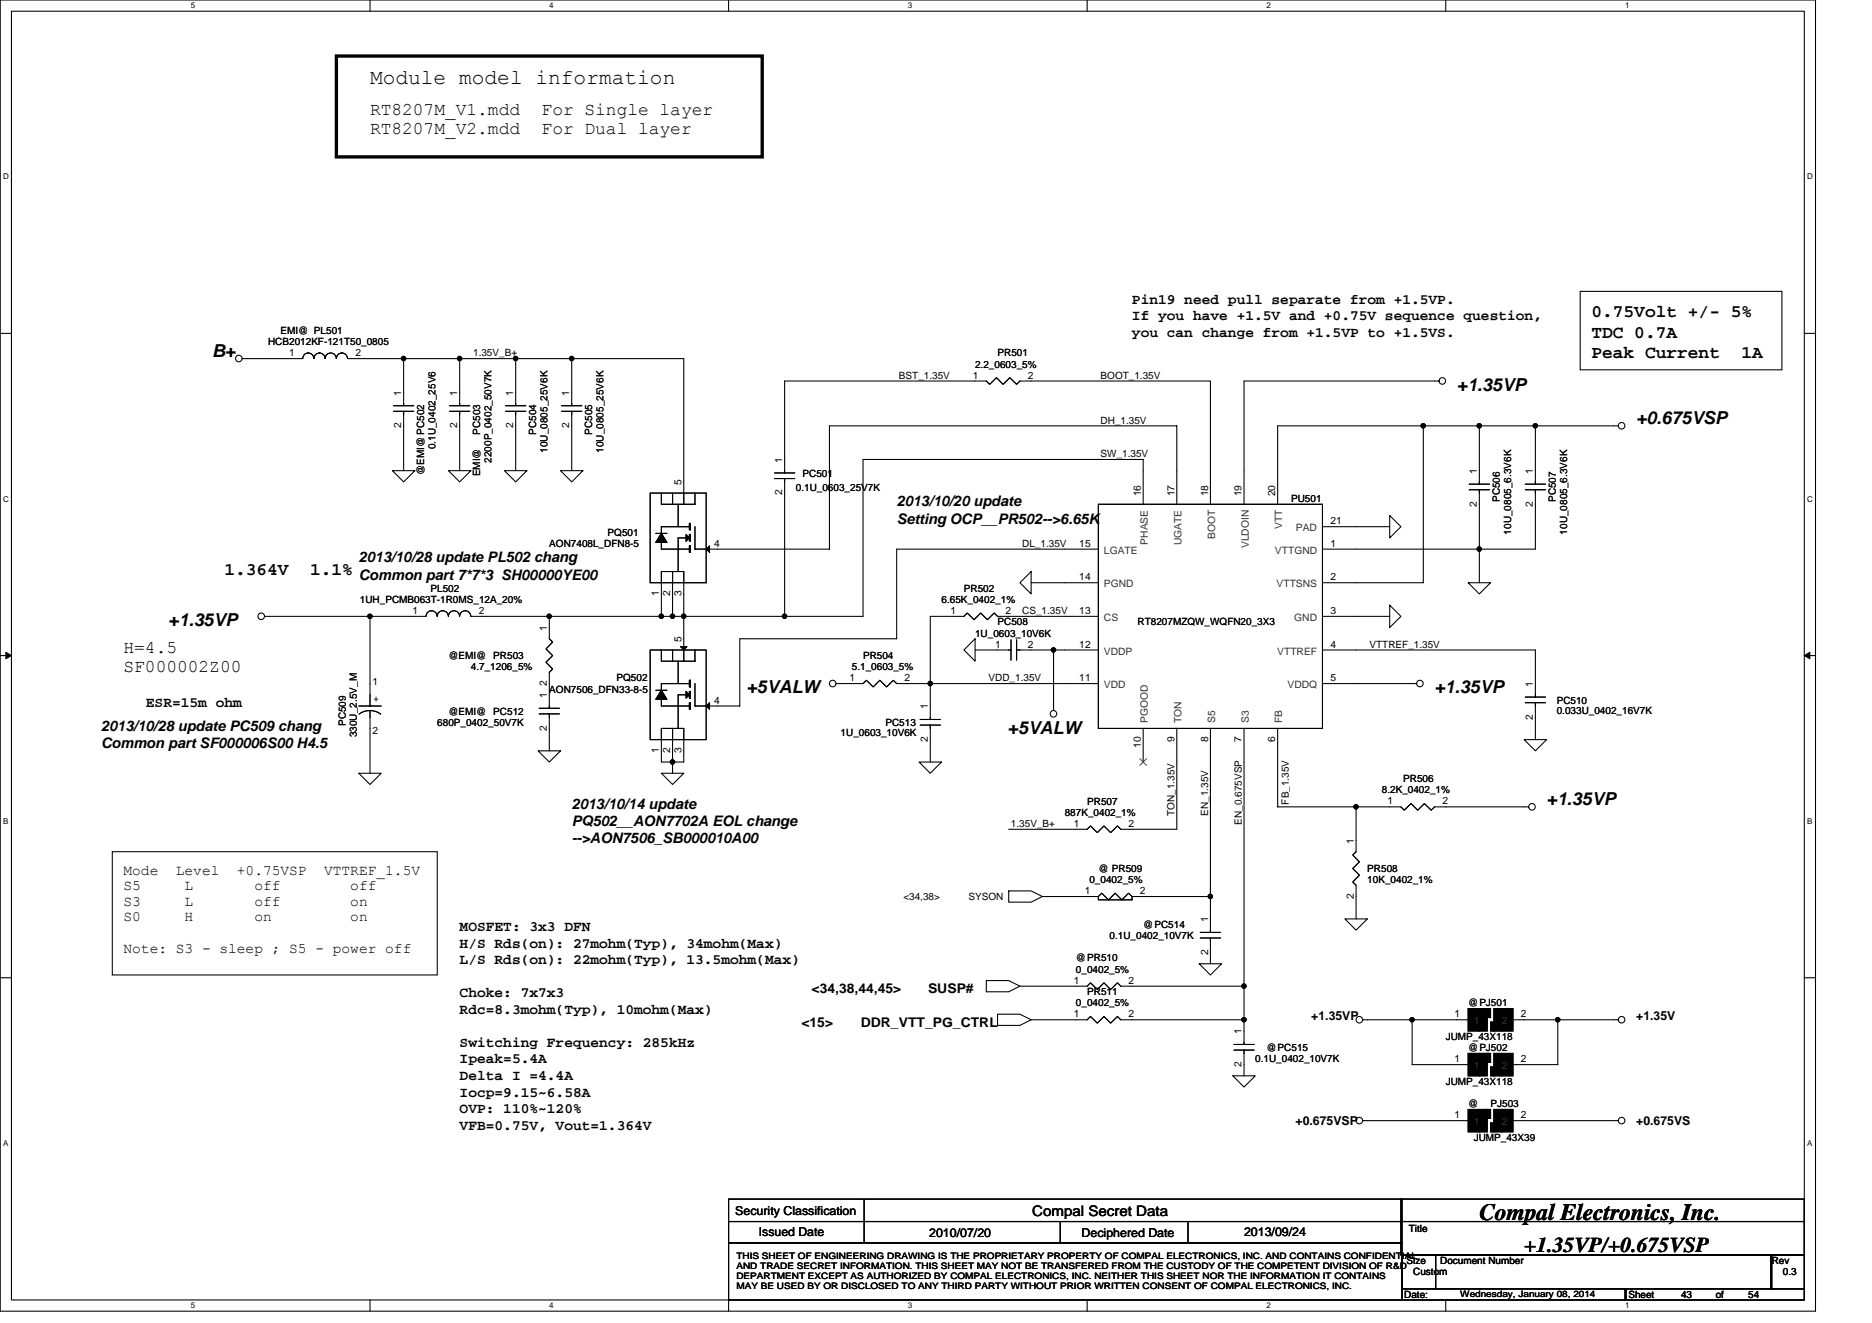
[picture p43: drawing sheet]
<svg xmlns="http://www.w3.org/2000/svg" width="297mm" height="210mm" viewBox="0 0 297 210" stroke-linecap="round" stroke-linejoin="round" font-family="sans-serif">
<defs><g id="words">
<text font-size="3.7" x="234.7" y="193.6">Compal Electronics, Inc.</text>
<g font-size="3.4">
<text x="58.7" y="13.4">Module model information</text>
<text x="241.8" y="198.6">+1.35VP/+0.675VSP</text>
</g>
<g font-size="2.8">
<text x="58.7" y="18.3">RT8207M_V1.mdd</text>
<text x="58.7" y="21.3">RT8207M_V2.mdd</text>
<text x="85.9" y="18.3">For Single layer</text>
<text x="85.9" y="21.3">For Dual layer</text>
<text x="252.5" y="50.4">0.75Volt +/- 5%</text>
<text x="252.5" y="53.6">TDC 0.7A</text>
<text x="33.7" y="56.7">B+</text>
<text x="252.5" y="56.7">Peak Current</text>
<text x="276.3" y="56.7">1A</text>
<text x="231.2" y="62">+1.35VP</text>
<text x="259.6" y="67.3">+0.675VSP</text>
<text x="35.6" y="91.3">1.364V</text>
<text x="49.2" y="91.3">1.1%</text>
<text x="26.7" y="99.3">+1.35VP</text>
<text x="19.6" y="103.6">H=4.5</text>
<text x="19.6" y="106.7">SF000002Z00</text>
<text x="118.4" y="110">+5VALW</text>
<text x="227.6" y="110">+1.35VP</text>
<text x="159.9" y="116.4">+5VALW</text>
<text x="245.4" y="127.8">+1.35VP</text>
</g>
<g font-size="2.3">
<text x="179.6" y="48.2">Pin19 need pull separate from +1.5VP.</text>
<text x="179.6" y="50.8">If you have +1.5V and +0.75V sequence question,</text>
<text x="179.6" y="53.4">you can change from +1.5VP to +1.5VS.</text>
<text x="142.3" y="80.3">2013/10/20 update</text>
<text x="142.3" y="83.1">Setting OCP__PR502--&gt;6.65K</text>
<text x="56.9" y="89.2">2013/10/28 update PL502 chang</text>
<text x="56.9" y="92">Common part 7*7*3 SH00000YE00</text>
<text x="23.2" y="112.2">ESR=15m ohm</text>
<text x="16" y="115.9">2013/10/28 update PC509 chang</text>
<text x="16" y="118.6">Common part SF000006S00 H4.5</text>
<text x="90.7" y="128.4">2013/10/14 update</text>
<text x="90.7" y="131.1">PQ502__AON7702A EOL change</text>
<text x="90.7" y="133.8">--&gt;AON7506_SB000010A00</text>
<text x="19.6" y="138.7">Mode</text>
<text x="19.6" y="141.2">S5</text>
<text x="19.6" y="143.7">S3</text>
<text x="27.9" y="138.7">Level</text>
<text x="29.3" y="141.2">L</text>
<text x="29.3" y="143.7">L</text>
<text x="37.6" y="138.7">+0.75VSP</text>
<text x="40.4" y="141.2">off</text>
<text x="40.4" y="143.7">off</text>
<text x="51.4" y="138.7">VTTREF_1.5V</text>
<text x="55.6" y="141.2">off</text>
<text x="55.6" y="143.7">on</text>
<text x="19.6" y="146.2">S0</text>
<text x="29.3" y="146.2">H</text>
<text x="40.4" y="146.2">on</text>
<text x="55.6" y="146.2">on</text>
<text x="72.9" y="147.7">MOSFET: 3x3 DFN</text>
<text x="19.6" y="151.1">Note: S3 - sleep ; S5 - power off</text>
<text x="72.9" y="150.3">H/S Rds(on): 27mohm(Typ), 34mohm(Max)</text>
<text x="72.9" y="153">L/S Rds(on): 22mohm(Typ), 13.5mohm(Max)</text>
<text x="72.9" y="158.2">Choke: 7x7x3</text>
<text x="72.9" y="160.8">Rdc=8.3mohm(Typ), 10mohm(Max)</text>
<text x="72.9" y="166.1">Switching Frequency: 285kHz</text>
<text x="72.9" y="168.7">Ipeak=5.4A</text>
<text x="72.9" y="171.3">Delta I =4.4A</text>
<text x="72.9" y="174">Iocp=9.15~6.58A</text>
<text x="72.9" y="176.6">OVP: 110%~120%</text>
<text x="72.9" y="179.2">VFB=0.75V, Vout=1.364V</text>
<text x="163.8" y="192.8">Compal Secret Data</text>
</g>
<g font-size="2.1">
<text x="128.8" y="157.5">&lt;34,38,44,45&gt;</text>
<text x="147.3" y="157.5">SUSP#</text>
<text x="127.2" y="162.9">&lt;15&gt;</text>
<text x="136.6" y="162.9">DDR_VTT_PG_CTRL</text>
</g>
<g font-size="1.9">
<text x="208.1" y="161.8">+1.35VP</text>
<text x="259.6" y="161.8">+1.35V</text>
<text x="205.6" y="178.6">+0.675VSP</text>
<text x="259.6" y="178.6">+0.675VS</text>
<text x="116.7" y="192.7">Security Classification</text>
<text x="120.4" y="196.1">Issued Date</text>
<text x="147.4" y="196.3">2010/07/20</text>
<text x="171.6" y="196.3">Deciphered Date</text>
<text x="197.4" y="196.1">2013/09/24</text>
</g>
<g font-size="1.6">
<text x="44.5" y="53">EMI@ PL501</text>
<text x="42.5" y="54.8">HCB2012KF-121T50_0805</text>
<text x="45.9" y="56.5">1</text>
<text x="56.4" y="56.5">2</text>
<text x="75.1" y="56.5">1.35V_B+</text>
<text x="154.7" y="58.3">2.2_0603_5%</text>
<text x="158.3" y="56.5">PR501</text>
<text x="63.7" y="62.8" transform="rotate(-90 63.7 62.8)">1</text>
<text x="72.6" y="62.8" transform="rotate(-90 72.6 62.8)">1</text>
<text x="81.4" y="62.8" transform="rotate(-90 81.4 62.8)">1</text>
<text x="90.3" y="62.8" transform="rotate(-90 90.3 62.8)">1</text>
<text x="142.6" y="60.1">BST_1.35V</text>
<text x="154.4" y="60.1">1</text>
<text x="163.1" y="60.1">2</text>
<text x="174.6" y="60.1">BOOT_1.35V</text>
<text x="63.7" y="67.9" transform="rotate(-90 63.7 67.9)">2</text>
<text x="69.1" y="71.3" transform="rotate(-90 69.1 71.3)">0.1U_0402_25V6</text>
<text x="72.6" y="67.9" transform="rotate(-90 72.6 67.9)">2</text>
<text x="76.2" y="69" transform="rotate(-90 76.2 69)">PC503</text>
<text x="81.4" y="67.9" transform="rotate(-90 81.4 67.9)">2</text>
<text x="85.1" y="69" transform="rotate(-90 85.1 69)">PC504</text>
<text x="86.9" y="71.8" transform="rotate(-90 86.9 71.8)">10U_0805_25V6K</text>
<text x="90.3" y="67.9" transform="rotate(-90 90.3 67.9)">2</text>
<text x="94" y="69" transform="rotate(-90 94 69)">PC505</text>
<text x="95.8" y="71.8" transform="rotate(-90 95.8 71.8)">10U_0805_25V6K</text>
<text x="174.6" y="67.2">DH_1.35V</text>
<text x="67.3" y="75.4" transform="rotate(-90 67.3 75.4)">@EMI@ PC502</text>
<text x="76.2" y="75.6" transform="rotate(-90 76.2 75.6)">EMI@</text>
<text x="78" y="73.4" transform="rotate(-90 78 73.4)">2200P_0402_50V7K</text>
<text x="108.1" y="77" transform="rotate(-90 108.1 77)">5</text>
<text x="124.1" y="73.4" transform="rotate(-90 124.1 73.4)">1</text>
<text x="126.3" y="77.9">0.1U_0603_25V7K</text>
<text x="127.3" y="75.7">PC501</text>
<text x="174.6" y="72.5">SW_1.35V</text>
<text x="234.4" y="75.2" transform="rotate(-90 234.4 75.2)">1</text>
<text x="243.2" y="75.2" transform="rotate(-90 243.2 75.2)">1</text>
<text x="124.1" y="78.6" transform="rotate(-90 124.1 78.6)">2</text>
<text x="181" y="78.8" transform="rotate(-90 181 78.8)">16</text>
<text x="186.3" y="78.8" transform="rotate(-90 186.3 78.8)">17</text>
<text x="191.7" y="78.8" transform="rotate(-90 191.7 78.8)">18</text>
<text x="197" y="78.8" transform="rotate(-90 197 78.8)">19</text>
<text x="202.4" y="78.8" transform="rotate(-90 202.4 78.8)">20</text>
<text x="204.9" y="79.7">PU501</text>
<text x="211.1" y="83.2">21</text>
<text x="234.4" y="80.4" transform="rotate(-90 234.4 80.4)">2</text>
<text x="238" y="79.7" transform="rotate(-90 238 79.7)">PC506</text>
<text x="243.2" y="80.4" transform="rotate(-90 243.2 80.4)">2</text>
<text x="246.9" y="79.7" transform="rotate(-90 246.9 79.7)">PC507</text>
<text x="87.2" y="86.8">AON7408L_DFN8-5</text>
<text x="96.4" y="85">PQ501</text>
<text x="113.3" y="86.7">4</text>
<text x="162.2" y="86.8">DL_1.35V</text>
<text x="171.3" y="86.7">15</text>
<text x="211.1" y="86.7">1</text>
<text x="239.8" y="84.8" transform="rotate(-90 239.8 84.8)">10U_0805_6.3V6K</text>
<text x="248.7" y="84.8" transform="rotate(-90 248.7 84.8)">10U_0805_6.3V6K</text>
<text x="57.1" y="95.7">1UH_PCMB063T-1R0MS_12A_20%</text>
<text x="68.3" y="93.9">PL502</text>
<text x="104.6" y="94.6" transform="rotate(-90 104.6 94.6)">1</text>
<text x="106.3" y="94.6" transform="rotate(-90 106.3 94.6)">2</text>
<text x="108.1" y="94.6" transform="rotate(-90 108.1 94.6)">3</text>
<text x="149.4" y="95.7">6.65K_0402_1%</text>
<text x="152.9" y="93.9">PR502</text>
<text x="171.3" y="92.1">14</text>
<text x="211.1" y="92.1">2</text>
<text x="65.5" y="97.4">1</text>
<text x="76" y="97.4">2</text>
<text x="86.8" y="100.1" transform="rotate(-90 86.8 100.1)">1</text>
<text x="108.1" y="101.9" transform="rotate(-90 108.1 101.9)">5</text>
<text x="150.8" y="97.4">1</text>
<text x="154.7" y="101">1U_0603_10V6K</text>
<text x="158.3" y="99.2">PC508</text>
<text x="159.5" y="97.4">2</text>
<text x="162.2" y="97.4">CS_1.35V</text>
<text x="171.3" y="97.4">13</text>
<text x="180.5" y="99.2">RT8207MZQW_WQFN20_3X3</text>
<text x="211.1" y="97.4">3</text>
<text x="71.2" y="104.5">@EMI@ PR503</text>
<text x="74.7" y="106.3">4.7_1206_5%</text>
<text x="135.2" y="106.3">5.1_0603_5%</text>
<text x="136.9" y="104.5">PR504</text>
<text x="157.9" y="102.7">1</text>
<text x="163.1" y="102.7">2</text>
<text x="171.3" y="102.7">12</text>
<text x="211.1" y="102.7">4</text>
<text x="217.3" y="102.8">VTTREF_1.35V</text>
<text x="59.1" y="108.6">1</text>
<text x="59.2" y="111.3">+</text>
<text x="71.2" y="113.4">@EMI@ PC512</text>
<text x="86.8" y="110.8" transform="rotate(-90 86.8 110.8)">1</text>
<text x="86.8" y="108.8" transform="rotate(-90 86.8 108.8)">2</text>
<text x="87.2" y="109.9">AON7506_DFN33-8-5</text>
<text x="97.8" y="108.1">PQ502</text>
<text x="113.3" y="111.6">4</text>
<text x="134.8" y="108.1">1</text>
<text x="143.5" y="108.1">2</text>
<text x="147.2" y="112.5" transform="rotate(-90 147.2 112.5)">1</text>
<text x="156.9" y="108.1">VDD_1.35V</text>
<text x="171.3" y="108.1">11</text>
<text x="211.1" y="108.1">5</text>
<text x="243.2" y="109" transform="rotate(-90 243.2 109)">1</text>
<text x="247" y="111.7">PC510</text>
<text x="247" y="113.3">0.033U_0402_16V7K</text>
<text x="54.9" y="115.2" transform="rotate(-90 54.9 115.2)">PC509</text>
<text x="56.6" y="117" transform="rotate(-90 56.6 117)">330U_2.5V_M</text>
<text x="59.1" y="116.5">2</text>
<text x="69.4" y="115.2">680P_0402_50V7K</text>
<text x="86.8" y="116" transform="rotate(-90 86.8 116)">2</text>
<text x="104.6" y="119.5" transform="rotate(-90 104.6 119.5)">1</text>
<text x="106.3" y="119.5" transform="rotate(-90 106.3 119.5)">2</text>
<text x="108.1" y="119.5" transform="rotate(-90 108.1 119.5)">3</text>
<text x="133.4" y="116.8">1U_0603_10V6K</text>
<text x="140.5" y="115.2">PC513</text>
<text x="147.2" y="117.7" transform="rotate(-90 147.2 117.7)">2</text>
<text x="181" y="118.6" transform="rotate(-90 181 118.6)">10</text>
<text x="186.3" y="117.7" transform="rotate(-90 186.3 117.7)">9</text>
<text x="191.7" y="117.7" transform="rotate(-90 191.7 117.7)">8</text>
<text x="197" y="117.7" transform="rotate(-90 197 117.7)">7</text>
<text x="202.4" y="117.7" transform="rotate(-90 202.4 117.7)">6</text>
<text x="243.2" y="114.2" transform="rotate(-90 243.2 114.2)">2</text>
<text x="219.3" y="125.9">8.2K_0402_1%</text>
<text x="222.6" y="124.1">PR506</text>
<text x="160.4" y="131.2">1.35V_B+</text>
<text x="168.9" y="129.4">887K_0402_1%</text>
<text x="170.4" y="131.2">1</text>
<text x="172.5" y="127.7">PR507</text>
<text x="179.1" y="131.2">2</text>
<text x="186.4" y="129.4" transform="rotate(-90 186.4 129.4)">TON_1.35V</text>
<text x="191.7" y="129.4" transform="rotate(-90 191.7 129.4)">EN_1.35V</text>
<text x="197" y="130.9" transform="rotate(-90 197 130.9)">EN_0.675VSP</text>
<text x="204.5" y="127.7" transform="rotate(-90 204.5 127.7)">FB_1.35V</text>
<text x="220.2" y="127.6">1</text>
<text x="228.9" y="127.6">2</text>
<text x="214.8" y="133.9" transform="rotate(-90 214.8 133.9)">1</text>
<text x="143.3" y="142.8">&lt;34,38&gt;</text>
<text x="153.7" y="142.8">SYSON</text>
<text x="172.1" y="141.9">1</text>
<text x="172.9" y="140.1">0_0402_5%</text>
<text x="174.3" y="138.3">@ PR509</text>
<text x="180.9" y="141.9">2</text>
<text x="214.8" y="142.6" transform="rotate(-90 214.8 142.6)">2</text>
<text x="217" y="138.3">PR508</text>
<text x="217" y="140.1">10K_0402_1%</text>
<text x="176.1" y="149">0.1U_0402_10V7K</text>
<text x="181.4" y="147.2">@PC514</text>
<text x="191.7" y="146.3" transform="rotate(-90 191.7 146.3)">1</text>
<text x="170.7" y="154.3">0_0402_5%</text>
<text x="170.7" y="152.5">@PR510</text>
<text x="191.7" y="151.5" transform="rotate(-90 191.7 151.5)">2</text>
<text x="170.4" y="161.4">1</text>
<text x="170.4" y="156.1">1</text>
<text x="170.7" y="159.7">0_0402_5%</text>
<text x="172.5" y="157.9">PR511</text>
<text x="179.1" y="161.4">2</text>
<text x="179.1" y="156.1">2</text>
<text x="230.8" y="161.4">1</text>
<text x="233" y="159.7">@PJ501</text>
<text x="241.3" y="161.4">2</text>
<text x="197" y="164.1" transform="rotate(-90 197 164.1)">1</text>
<text x="201" y="166.8">@PC515</text>
<text x="229.4" y="165">JUMP_43X118</text>
<text x="233" y="166.8">@PJ502</text>
<text x="197" y="169.3" transform="rotate(-90 197 169.3)">2</text>
<text x="199.2" y="168.6">0.1U_0402_10V7K</text>
<text x="229.4" y="172.1">JUMP_43X118</text>
<text x="230.8" y="168.5">1</text>
<text x="241.3" y="168.5">2</text>
<text x="230.8" y="177.4">1</text>
<text x="233" y="175.7">@</text>
<text x="236.5" y="175.7">PJ503</text>
<text x="241.3" y="177.4">2</text>
<text x="233.8" y="181">JUMP_43X39</text>
<text x="223.5" y="195.4">Title</text>
<text x="223.2" y="200.6">Size</text>
<text x="224.2" y="202.3">Custom</text>
<text x="228.5" y="200.6">Document Number</text>
<text x="281.1" y="200.6">Rev</text>
<text x="282.9" y="202.3">0.3</text>
<text x="222.8" y="205.9">Date:</text>
<text x="258.4" y="205.9">Sheet</text>
<text x="266.7" y="205.9">43</text>
<text x="272.2" y="205.9">of</text>
<text x="277.4" y="205.9">54</text>
</g>
<g font-size="1.6" fill="#333">
<text x="203.5" y="84" transform="rotate(-90 203.5 84)">VTT</text>
<text x="175.2" y="87.8">LGATE</text>
<text x="182.1" y="86.4" transform="rotate(-90 182.1 86.4)">PHASE</text>
<text x="187.5" y="86.5" transform="rotate(-90 187.5 86.5)">UGATE</text>
<text x="192.8" y="85.5" transform="rotate(-90 192.8 85.5)">BOOT</text>
<text x="198.1" y="87" transform="rotate(-90 198.1 87)">VLDOIN</text>
<text x="202.3" y="87.8">VTTGND</text>
<text x="205.6" y="84.3">PAD</text>
<text x="175.2" y="93.2">PGND</text>
<text x="202.6" y="93.2">VTTSNS</text>
<text x="175.2" y="98.5">CS</text>
<text x="205.4" y="98.5">GND</text>
<text x="175.2" y="103.8">VDDP</text>
<text x="202.7" y="103.8">VTTREF</text>
<text x="175.2" y="109.2">VDD</text>
<text x="204.3" y="109.2">VDDQ</text>
<text x="182.1" y="114.7" transform="rotate(-90 182.1 114.7)">PGOOD</text>
<text x="187.5" y="114.7" transform="rotate(-90 187.5 114.7)">TON</text>
<text x="192.8" y="114.7" transform="rotate(-90 192.8 114.7)">S5</text>
<text x="198.1" y="114.7" transform="rotate(-90 198.1 114.7)">S3</text>
<text x="203.5" y="114.7" transform="rotate(-90 203.5 114.7)">FB</text>
<text x="233.8" y="162.5">1</text>
<text x="238.3" y="162.5">2</text>
<text x="233.8" y="169.6">1</text>
<text x="238.3" y="169.6">2</text>
<text x="233.8" y="178.5">1</text>
<text x="238.3" y="178.5">2</text>
</g>
<g font-size="1.4">
<text x="116.9" y="199.7">THIS SHEET OF ENGINEERING DRAWING IS THE PROPRIETARY PROPERTY OF COMPAL ELECTRONICS, INC. AND CONTAINS CONFIDENTIAL</text>
<text x="116.9" y="201.3">AND TRADE SECRET INFORMATION. THIS SHEET MAY NOT BE TRANSFERED FROM THE CUSTODY OF THE COMPETENT DIVISION OF R&amp;D</text>
<text x="116.9" y="202.9">DEPARTMENT EXCEPT AS AUTHORIZED BY COMPAL ELECTRONICS, INC. NEITHER THIS SHEET NOR THE INFORMATION IT CONTAINS</text>
<text x="116.9" y="204.6">MAY BE USED BY OR DISCLOSED TO ANY THIRD PARTY WITHOUT PRIOR WRITTEN CONSENT OF COMPAL ELECTRONICS, INC.</text>
<text x="231.7" y="205.7">Wednesday, January 08, 2014</text>
</g>
<g font-size="1.3">
<text x="30.3" y="1.3">5</text>
<text x="87.2" y="1.3">4</text>
<text x="144.1" y="1.3">3</text>
<text x="201" y="1.3">2</text>
<text x="257.8" y="1.3">1</text>
<text x=".5" y="28.5">D</text>
<text x="286.7" y="28.5">D</text>
<text x=".5" y="79.6">C</text>
<text x="286.7" y="79.6">C</text>
<text x=".5" y="130.7">B</text>
<text x="286.7" y="130.7">B</text>
<text x=".5" y="181.8">A</text>
<text x="286.7" y="181.8">A</text>
<text x="30.3" y="207.6">5</text>
<text x="87.2" y="207.6">4</text>
<text x="144.1" y="207.6">3</text>
<text x="201" y="207.6">2</text>
<text x="257.8" y="207.6">1</text>
</g>
</g></defs>
<path d="M0 0h288.1v208h-288.1zM1.8 1.8h284.5v204.4h-284.5z" fill="none" stroke="#000" stroke-width=".17"/>
<g fill="#fff">
<path d="M30.3 .2h.7v1.4h-.7z"/>
<path d="M30.3 206.4h.7v1.5h-.7z"/>
</g>
<path d="M58.7 0v1.8M58.7 206.2v1.8" fill="none" stroke="#000" stroke-width=".17"/>
<g fill="#fff">
<path d="M87.2 .2h.7v1.4h-.7z"/>
<path d="M87.2 206.4h.7v1.5h-.7z"/>
</g>
<path d="M115.6 0v1.8M115.6 206.2v1.8" fill="none" stroke="#000" stroke-width=".17"/>
<g fill="#fff">
<path d="M144.1 .2h.7v1.4h-.7z"/>
<path d="M144.1 206.4h.7v1.5h-.7z"/>
</g>
<path d="M172.5 0v1.8M172.5 206.2v1.8" fill="none" stroke="#000" stroke-width=".17"/>
<g fill="#fff">
<path d="M201 .2h.7v1.4h-.7z"/>
<path d="M201 206.4h.7v1.5h-.7z"/>
</g>
<path d="M229.4 0v1.8M229.4 206.2v1.8" fill="none" stroke="#000" stroke-width=".17"/>
<g fill="#fff">
<path d="M257.8 .2h.7v1.4h-.7z"/>
<path d="M257.8 206.4h.7v1.5h-.7z"/>
<path d="M.5 27.3h.9v1.4h-.9z"/>
<path d="M286.7 27.3h1v1.4h-1z"/>
<path d="M.5 78.4h.9v1.5h-.9z"/>
<path d="M286.7 78.4h1v1.5h-1z"/>
</g>
<path d="M0 52.9h1.8M286.3 52.9h1.8" fill="none" stroke="#000" stroke-width=".17"/>
<g fill="#fff">
<path d="M.5 129.6h.8v1.4h-.8z"/>
<path d="M286.7 129.6h.9v1.4h-.9z"/>
</g>
<path d="M0 104h1.8M286.3 104h1.8" fill="none" stroke="#000" stroke-width=".17"/>
<path d="M.9 103.5l.9 .5-.9 .5zM286.3 104l.9-.5v1z" fill="#000" stroke="#000" stroke-width=".16"/>
<g fill="#fff">
<path d="M.5 180.7h.8v1.4h-.8z"/>
<path d="M286.7 180.7h.9v1.4h-.9z"/>
</g>
<g fill="none" stroke="#000" stroke-width=".17">
<path d="M49.8 56.9a.88 .88 0 0 0-.9-.9 .88 .88 0 0 0-.9 .9h-9.6M49.8 56.9a.88 .88 0 0 1 .9-.9 .88 .88 0 0 1 .9 .9M51.6 56.9a.88 .88 0 0 1 .9-.9 .88 .88 0 0 1 .9 .9M53.4 56.9a.88 .88 0 0 1 .9-.9 .88 .88 0 0 1 .8 .9h26.7M64 56.9v7.5M72.9 56.9v7.5M81.8 56.9h8.9v7.5M81.8 56.9v7.5M90.7 56.9h17.8v23.1M250.7 46.2h32v12.5h-32zM62.3 74.7h3.5l-1.8 1.8zM62.4 65.3h3.3"/>
<path d="M62.4 64.4h3.3M64 65.3v9.4M71.2 74.7h3.5l-1.8 1.8zM71.3 65.3h3.2M71.3 64.4h3.2M72.9 65.3v9.4M80 74.7h3.6l-1.8 1.8zM80.2 65.3h3.2M80.2 64.4h3.2M81.8 65.3v9.4M88.9 74.7h3.6l-1.8 1.8zM89.1 65.3h3.2"/>
<path d="M89.1 64.4h3.2M90.7 65.3v9.4M103.2 78.2h8.9v14.3h-8.9zM104.9 78.2v1.8h5.4v-1.8M106.7 78.2v1.8M122.9 75.9h3.2M122.9 75h3.2M124.5 75v-14.5h32l.5 .5 1.1-1.1 1.1 1.1 1-1.1 1.1 1.1 .5-.5h30.3v19.5M124.5 75.9v21.9M225.8 67.6v24.9h-16M228.3 60.5h-30.9v19.5M233.1 77.7h3.2"/>
<path d="M233.1 76.8h3.2M234.7 67.6h8.9v9.2M234.7 67.6h-32v12.4M234.7 67.6v9.2M234.7 77.7v14.8M242 77.7h3.2M242 76.8h3.2M243.6 77.7v9.4h-33.8M243.6 67.6h13.2M42 97.8h16.7v14.2M69.4 97.8a.88 .88 0 0 0-.9-.9 .88 .88 0 0 0-.9 .9h-8.9M69.4 97.8a.88 .88 0 0 1 .9-.9 .88 .88 0 0 1 .8 .9"/>
<path d="M71.2 97.8a.88 .88 0 0 1 .8-.9 .88 .88 0 0 1 .9 .9M87.2 97.8v3.5l.5 .6-1.1 1.1 1.1 1-1.1 1.1 1.1 1.1-.5 .5v5.7M104.1 84.6h1.7M104.9 86.1v1h4.5M104.9 97.8v-7.1h3.6v14.2M106.7 90.7v7.1M107.6 80v3.6M108.9 85.3h-1.3v5.4M109.4 87.7v-1.1h.2v1.1M109.4 83.6h-4.5v1M109.4 84.1v-1.1h.2v1.1M109.4 85.9v-1.1h.2v1.1"/>
<path d="M161.8 92.5l1.8-1.8v3.5zM163.6 92.5h10.7M174.3 80h35.5v35.6h-35.5zM174.3 97.8h-16l-.5-.5-1.1 1-1.1-1-1 1-1.1-1-.6 .5h-5.3v16.4M174.3 87.1h-32v14.2h-24.9v10.7h-7.1v-3.5M181.4 80v-7.1h-44.5v24.9h-62.2a.88 .88 0 0 0-.9-.9 .88 .88 0 0 0-.9 .9M186.7 80v-12.4h-55.1v19.5h-21.3v-3.5M209.8 83.6h10.7M220.5 96l1.8 1.8-1.8 1.8zM220.5 81.8l1.8 1.8-1.8 1.7zM220.5 97.8h-10.7M233 92.5h3.5l-1.8 1.7z"/>
<path d="M56.9 112h3.6M57 113.3a2.86 2.86 0 0 1 3.4 0M58.7 112.7v10M85.4 119.1h3.5l-1.7 1.8zM85.6 113.3h3.2M85.6 112.4h3.2M87.2 113.3v5.8M103.2 103.1h8.9v14.2h-8.9zM104.1 109.5h1.7M104.9 115.6h3.6v5.3h-3.6zM104.9 103.1v1.8h5.4v-1.8M104.9 111v1h4.5"/>
<path d="M106.7 103.1v1.8M106.7 115.6v7.1M107.6 104.9v3.6M108.9 110.2h-1.3v5.4M109.4 111.5h.2v1h-.2zM109.4 109.7h.2v1.1h-.2zM109.4 107.9h.2v1.1h-.2zM109.4 108.5h-4.5v1M132.7 108.5h4.2l.6-.6 1.1 1.1 1-1.1 1.1 1.1 1-1.1 .6 .6h32M146 115h3.2M146 114.2h3.2M147.6 115v5.9"/>
<path d="M154.7 103.1h5.7M154.7 101.3v3.6l-1.8-1.8zM160.4 101.5v3.2M161.3 103.1h13M161.3 101.5v3.2M167.2 103.1v9.6M181.4 115.6v5.3M186.7 115.6v16h-8.9l-.5-.6-1.1 1.1-1-1.1-1.1 1.1-1.1-1.1-.5 .6h-12.4M192.1 115.6v32.3M197.4 115.6v40.9M202.7 115.6v12.4h12.5v7.1l-.6 .6 1.1 1-1.1 1.1 1.1 1.1-1.1 1 .6 .6v5.3M209.8 108.5h15"/>
<path d="M209.8 103.1h33.8v7.5M241.8 117.3h3.6l-1.8 1.8zM242 111.5h3.2M242 110.6h3.2M243.6 111.5v5.8M17.8 135.1h51.6v19.6h-51.6zM56.9 122.7h3.6l-1.8 1.8zM104.9 122.7h3.6l-1.8 1.8zM145.8 120.9h3.6l-1.8 1.8zM215.2 128h7.1l.5 .5 1.1-1 1.1 1 1-1 1.1 1 .5-.5h15M0 155.1h1.8M156.5 155.6h3.6l1.7 .9-1.7 .9h-3.6z"/>
<path d="M160.1 141.4h3.5l1.8 .8-1.8 .9h-3.5zM161.8 156.5h10.7l.5-.6 1.1 1.1 1.1-1.1 1 1.1 1.1-1.1 .5 .6h19.6M165.4 142.2h8.9M174.3 142.2l.5-.5 1.1 1.1 1.1-1.1 1 1.1 1.1-1.1 .5 .5M174.3 142.2v.6h5.3v-.6M190.3 152.9h3.5l-1.7 1.8zM190.5 148.8h3.2M190.5 147.9h3.2M192.1 142.2h-12.5M192.1 148.8v4.1M197.4 156.5v5.3h-19.6l-.5-.5-1.1 1-1-1-1.1 1-1.1-1-.5 .5h-8.9M213.4 145.8h3.6l-1.8 1.8z"/>
<path d="M286.3 155.1h1.8M158.3 160.9h3.5l1.8 .9-1.8 .9h-3.5zM195.6 170.7h3.6l-1.8 1.8zM195.8 166.6h3.2M195.8 165.7h3.2M197.4 161.8v3.9M197.4 166.6v4.1M216.2 177.8h16.8M216.2 161.8h16.8M224.1 161.8v7.1h8.9M240.1 161.8h16.7M240.1 177.8h16.7"/>
<path d="M247.2 161.8v7.1h-7.1M115.6 190.2h106.9v3.6h-106.9zM115.6 193.8h106.9v3.4h-106.9zM115.6 197.2h106.9v9h-106.9zM137.1 190.2v7M168.2 193.8v3.4M188.5 193.8v3.4M222.3 190.2h64v3.6h-64zM222.3 193.8h64v5.3h-64zM222.5 199.1h5.3v5.4h-5.3zM227.8 199.1h53.3v5.4h-53.3zM281 199.1h5.3v5.4h-5.3z"/>
<path d="M222.5 204.5h35.5v1.7h-35.5zM257.8 204.5h28.5v1.7h-28.5z"/>
<circle cx="37.9" cy="56.9" r=".52"/>
<circle cx="228.9" cy="60.4" r=".52"/>
<circle cx="257.3" cy="67.6" r=".52"/>
<circle cx="41.4" cy="97.8" r=".52"/>
<circle cx="132.1" cy="108.4" r=".52"/>
<circle cx="167.2" cy="113.3" r=".52"/>
<circle cx="225.3" cy="108.4" r=".52"/>
<circle cx="243.1" cy="128" r=".52"/>
<circle cx="215.7" cy="177.8" r=".52"/>
<circle cx="215.7" cy="161.8" r=".52"/>
<circle cx="257.3" cy="177.8" r=".52"/>
<circle cx="257.3" cy="161.8" r=".52"/>
</g>
<path d="M53.4 8.9h67.5v16h-67.5z" fill="none" stroke="#000" stroke-width=".53"/>
<g fill="#000" stroke="#000" stroke-width=".17">
<path d="M104.9 84.6l.9 1.5h-1.7zM108.9 84.8l.5 .5-.5 .6zM112.1 87.1l.5-.5v1.1zM104.9 109.5l.9 1.5h-1.7zM108 102.6h1l-.5 .5zM108.9 109.7l.5 .5-.5 .6zM112.1 112l.5-.5v1z"/>
<path d="M233 176h1.7v3.6h-1.7z" fill-rule="evenodd"/>
<path d="M233 176h1.7v3.6h-1.7z" fill-rule="evenodd"/>
<path d="M233 160h1.7v3.6h-1.7z" fill-rule="evenodd"/>
<path d="M233 160h1.7v3.6h-1.7z" fill-rule="evenodd"/>
<path d="M233 167.1h1.7v3.6h-1.7z" fill-rule="evenodd"/>
<path d="M233 167.1h1.7v3.6h-1.7z" fill-rule="evenodd"/>
<path d="M234.7 176h1.3v3.6h-1.3z" fill-rule="evenodd"/>
<path d="M234.7 176h1.3v3.6h-1.3z" fill-rule="evenodd"/>
<path d="M234.7 160h1.3v3.6h-1.3z" fill-rule="evenodd"/>
<path d="M234.7 160h1.3v3.6h-1.3z" fill-rule="evenodd"/>
<path d="M234.7 167.1h1.3v3.6h-1.3z" fill-rule="evenodd"/>
<path d="M234.7 167.1h1.3v3.6h-1.3z" fill-rule="evenodd"/>
<path d="M236 176h.5v1.4h-.5z" fill-rule="evenodd"/>
<path d="M236 176h.5v1.4h-.5z" fill-rule="evenodd"/>
<path d="M236 160h.5v1.4h-.5z" fill-rule="evenodd"/>
<path d="M236 160h.5v1.4h-.5z" fill-rule="evenodd"/>
<path d="M236 167.1h.5v1.5h-.5z" fill-rule="evenodd"/>
<path d="M236 167.1h.5v1.5h-.5z" fill-rule="evenodd"/>
<path d="M236.5 178.2h.5v1.4h-.5z" fill-rule="evenodd"/>
<path d="M236.5 178.2h.5v1.4h-.5z" fill-rule="evenodd"/>
<path d="M236.5 162.2h.5v1.4h-.5z" fill-rule="evenodd"/>
<path d="M236.5 162.2h.5v1.4h-.5z" fill-rule="evenodd"/>
<path d="M236.5 169.3h.5v1.4h-.5z" fill-rule="evenodd"/>
<path d="M236.5 169.3h.5v1.4h-.5z" fill-rule="evenodd"/>
<path d="M237 176h1.3v3.6h-1.3z" fill-rule="evenodd"/>
<path d="M237 176h1.3v3.6h-1.3z" fill-rule="evenodd"/>
<path d="M237 160h1.3v3.6h-1.3z" fill-rule="evenodd"/>
<path d="M237 160h1.3v3.6h-1.3z" fill-rule="evenodd"/>
<path d="M237 167.1h1.3v3.6h-1.3z" fill-rule="evenodd"/>
<path d="M237 167.1h1.3v3.6h-1.3z" fill-rule="evenodd"/>
<path d="M238.3 176h1.8v3.6h-1.8z" fill-rule="evenodd"/>
<path d="M238.3 176h1.8v3.6h-1.8z" fill-rule="evenodd"/>
<path d="M238.3 160h1.8v3.6h-1.8z" fill-rule="evenodd"/>
<path d="M238.3 160h1.8v3.6h-1.8z" fill-rule="evenodd"/>
<path d="M238.3 167.1h1.8v3.6h-1.8z" fill-rule="evenodd"/>
<path d="M238.3 167.1h1.8v3.6h-1.8z" fill-rule="evenodd"/>
<circle cx="64" cy="56.9" r=".35"/>
<circle cx="72.9" cy="56.9" r=".35"/>
<circle cx="81.8" cy="56.9" r=".35"/>
<circle cx="90.7" cy="56.9" r=".35"/>
<circle cx="225.8" cy="67.6" r=".35"/>
<circle cx="234.7" cy="67.6" r=".35"/>
<circle cx="243.6" cy="67.6" r=".35"/>
<circle cx="58.7" cy="97.8" r=".35"/>
<circle cx="87.1" cy="97.8" r=".35"/>
<circle cx="104.9" cy="97.8" r=".35"/>
<circle cx="106.7" cy="97.8" r=".35"/>
<circle cx="108.5" cy="97.8" r=".35"/>
<circle cx="124.5" cy="97.8" r=".35"/>
<circle cx="234.7" cy="87.1" r=".35"/>
<circle cx="147.6" cy="108.4" r=".35"/>
<circle cx="167.2" cy="103.1" r=".35"/>
<circle cx="106.7" cy="120.9" r=".35"/>
<circle cx="215.2" cy="128" r=".35"/>
<circle cx="192.1" cy="142.2" r=".35"/>
<circle cx="197.4" cy="156.5" r=".35"/>
<circle cx="197.4" cy="161.8" r=".35"/>
<circle cx="224.1" cy="161.8" r=".35"/>
<circle cx="247.2" cy="161.8" r=".35"/>
</g>
<path d="M180.9 120.4l1 1.1M181.9 120.4l-1.1 1.1" fill="none" stroke="#4c4c4c" stroke-width=".16"/>
<use href="#words"/>
</svg>
